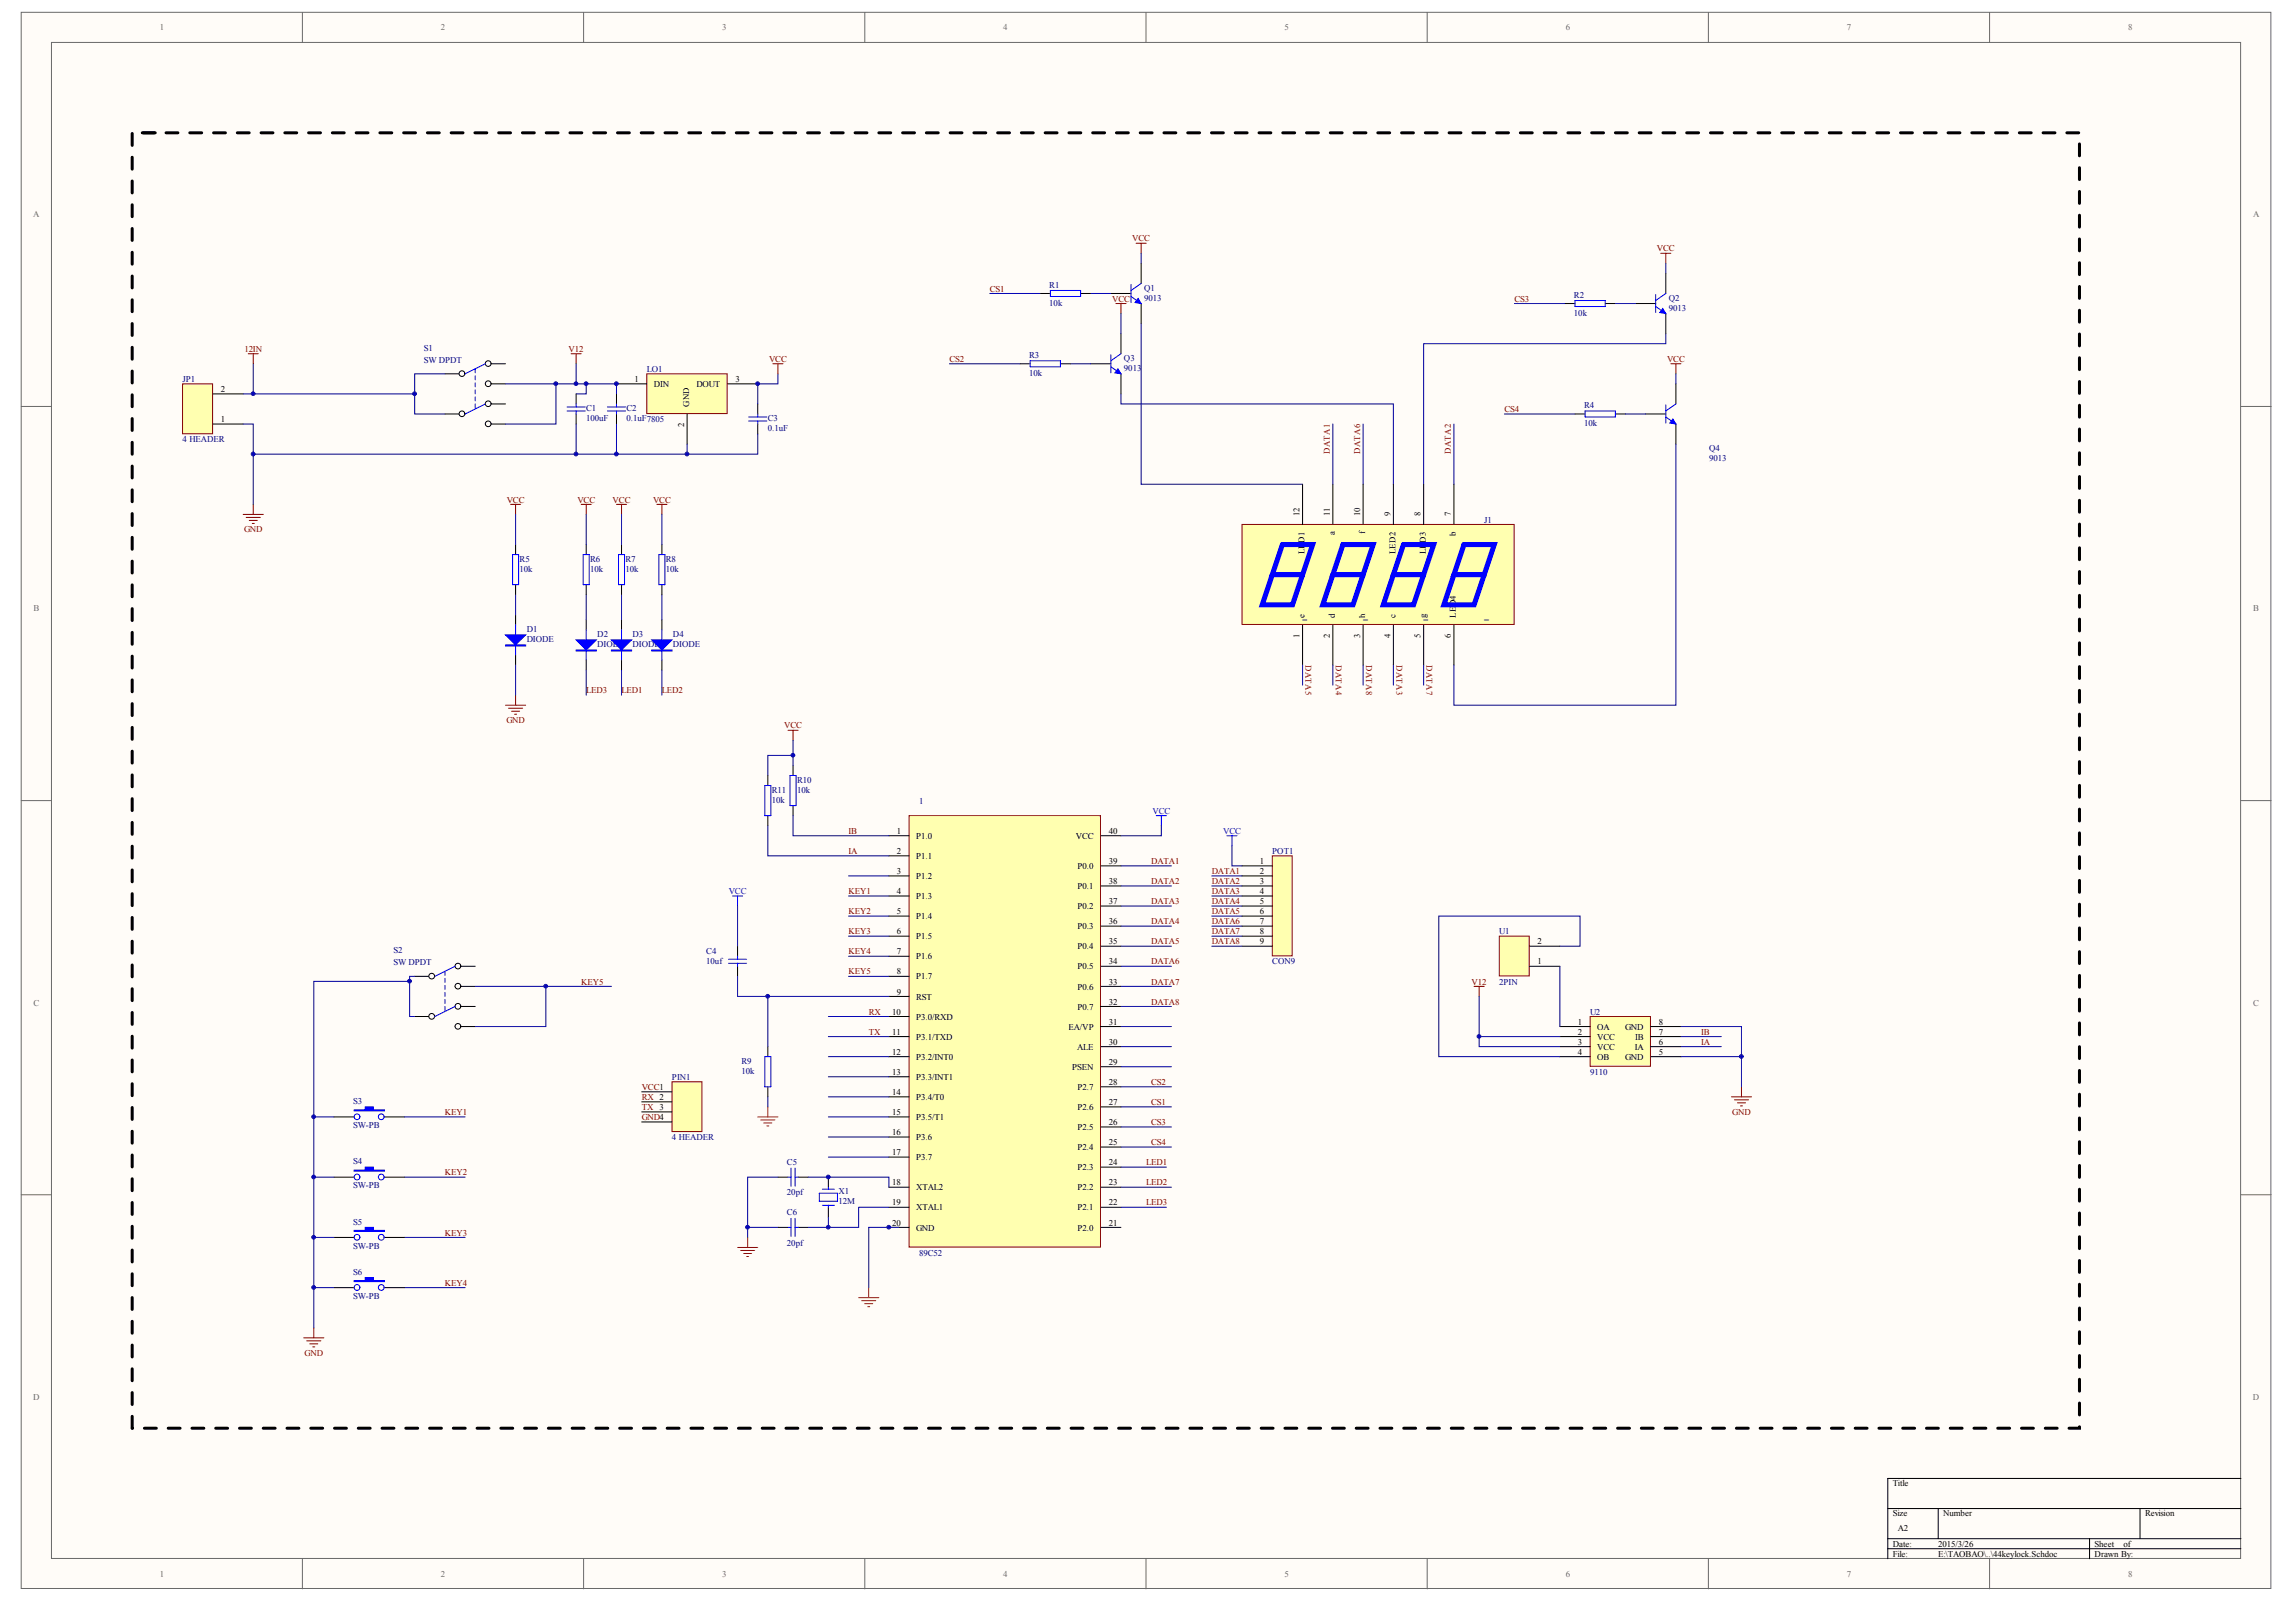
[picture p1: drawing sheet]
<svg xmlns="http://www.w3.org/2000/svg" width="288mm" height="202mm" viewBox="0 0 288 202" stroke-linecap="round" stroke-linejoin="round" font-family="sans-serif">
<defs><g id="words">
<g font-size="1.1" fill="#696969">
<text x="20" y="3.8">1</text>
<text x="55.3" y="3.8">2</text>
<text x="90.5" y="3.8">3</text>
<text x="125.8" y="3.8">4</text>
<text x="161" y="3.8">5</text>
<text x="196.3" y="3.8">6</text>
<text x="231.6" y="3.8">7</text>
<text x="266.8" y="3.8">8</text>
<text x="4.2" y="27.2">A</text>
<text x="282.5" y="27.2">A</text>
<text x="4.2" y="76.7">B</text>
<text x="282.5" y="76.7">B</text>
<text x="4.2" y="126.1">C</text>
<text x="282.5" y="126.1">C</text>
<text x="4.2" y="175.5">D</text>
<text x="282.5" y="175.5">D</text>
<text x="20" y="197.7">1</text>
<text x="55.3" y="197.7">2</text>
<text x="90.5" y="197.7">3</text>
<text x="125.8" y="197.7">4</text>
<text x="161" y="197.7">5</text>
<text x="196.3" y="197.7">6</text>
<text x="231.6" y="197.7">7</text>
<text x="266.8" y="197.7">8</text>
</g>
<g font-size="1.1" fill="#800000">
<text x="142" y="30.3">VCC</text>
<text x="207.7" y="31.5">VCC</text>
<text x="124.1" y="36.6">CS1</text>
<text x="139.4" y="37.8">VCC</text>
<text x="189.9" y="37.8">CS3</text>
<text x="30.6" y="44.1">12IN</text>
<text x="71.3" y="44.1">V12</text>
<text x="96.4" y="45.4">VCC</text>
<text x="119" y="45.4">CS2</text>
<text x="209" y="45.4">VCC</text>
<text x="188.6" y="51.7">CS4</text>
<text x="166.7" y="57" transform="rotate(-90 166.7 57)">DATA1</text>
<text x="170.5" y="57" transform="rotate(-90 170.5 57)">DATA6</text>
<text x="181.9" y="57" transform="rotate(-90 181.9 57)">DATA2</text>
<text x="63.5" y="63">VCC</text>
<text x="72.4" y="63">VCC</text>
<text x="76.8" y="63">VCC</text>
<text x="81.9" y="63">VCC</text>
<text x="30.6" y="66.8">GND</text>
<text x="163.7" y="83.4" transform="rotate(90 163.7 83.4)">DATA5</text>
<text x="167.5" y="83.4" transform="rotate(90 167.5 83.4)">DATA4</text>
<text x="171.3" y="83.4" transform="rotate(90 171.3 83.4)">DATA8</text>
<text x="175.1" y="83.4" transform="rotate(90 175.1 83.4)">DATA3</text>
<text x="178.9" y="83.4" transform="rotate(90 178.9 83.4)">DATA7</text>
<text x="73.5" y="86.9">LED3</text>
<text x="77.9" y="86.9">LED1</text>
<text x="83" y="86.9">LED2</text>
<text x="63.5" y="90.7">GND</text>
<text x="98.3" y="91.3">VCC</text>
<text x="106.4" y="104.6">IB</text>
<text x="106.4" y="107.1">IA</text>
<text x="106.4" y="112.1">KEY1</text>
<text x="144.3" y="108.3">DATA1</text>
<text x="144.3" y="110.9">DATA2</text>
<text x="144.3" y="113.4">DATA3</text>
<text x="151.9" y="109.6">DATA1</text>
<text x="151.9" y="110.9">DATA2</text>
<text x="151.9" y="112.1">DATA3</text>
<text x="151.9" y="113.4">DATA4</text>
<text x="106.4" y="114.6">KEY2</text>
<text x="106.4" y="117.2">KEY3</text>
<text x="106.4" y="119.7">KEY4</text>
<text x="144.3" y="115.9">DATA4</text>
<text x="144.3" y="118.4">DATA5</text>
<text x="151.9" y="114.6">DATA5</text>
<text x="151.9" y="115.9">DATA6</text>
<text x="151.9" y="117.2">DATA7</text>
<text x="151.9" y="118.4">DATA8</text>
<text x="72.9" y="123.5">KEY5</text>
<text x="106.4" y="122.2">KEY5</text>
<text x="144.3" y="120.9">DATA6</text>
<text x="144.3" y="123.5">DATA7</text>
<text x="144.3" y="126">DATA8</text>
<text x="184.5" y="123.5">V12</text>
<text x="108.9" y="127.2">RX</text>
<text x="108.9" y="129.8">TX</text>
<text x="213.3" y="131">IA</text>
<text x="213.3" y="129.8">IB</text>
<text x="80.5" y="136.7">VCC1</text>
<text x="80.5" y="137.9">RX 2</text>
<text x="144.3" y="136">CS2</text>
<text x="55.8" y="139.8">KEY1</text>
<text x="80.5" y="140.5">GND4</text>
<text x="80.5" y="139.2">TX 3</text>
<text x="144.3" y="138.6">CS1</text>
<text x="144.3" y="141.1">CS3</text>
<text x="144.3" y="143.6">CS4</text>
<text x="217.2" y="139.8">GND</text>
<text x="55.8" y="147.4">KEY2</text>
<text x="143.7" y="146.1">LED1</text>
<text x="143.7" y="148.6">LED2</text>
<text x="55.8" y="154.9">KEY3</text>
<text x="143.7" y="151.2">LED3</text>
<text x="55.8" y="161.2">KEY4</text>
<text x="38.2" y="170">GND</text>
</g>
<g font-size="1.1" fill="#000080">
<text x="131.6" y="36.1">R1</text>
<text x="131.6" y="38.3">10k</text>
<text x="143.5" y="36.4">Q1</text>
<text x="143.5" y="37.7">9013</text>
<text x="197.3" y="37.3">R2</text>
<text x="197.3" y="39.6">10k</text>
<text x="209.2" y="37.7">Q2</text>
<text x="209.2" y="39">9013</text>
<text x="22.9" y="47.9">JP1</text>
<text x="53.1" y="44">S1</text>
<text x="53.1" y="45.5">SW DPDT</text>
<text x="81.1" y="46.6">LO1</text>
<text x="129" y="44.9">R3</text>
<text x="129" y="47.1">10k</text>
<text x="140.9" y="45.3">Q3</text>
<text x="140.9" y="46.5">9013</text>
<text x="73.5" y="51.6">C1</text>
<text x="73.5" y="52.8">100uF</text>
<text x="78.6" y="51.6">C2</text>
<text x="78.6" y="52.8">0.1uF7805</text>
<text x="96.3" y="52.8">C3</text>
<text x="198.6" y="51.2">R4</text>
<text x="198.6" y="53.4">10k</text>
<text x="22.9" y="55.5">4 HEADER</text>
<text x="96.3" y="54.1">0.1uF</text>
<text x="214.3" y="56.6">Q4</text>
<text x="214.3" y="57.8">9013</text>
<text x="186.1" y="65.5">J1</text>
<text x="65.1" y="70.4">R5</text>
<text x="65.1" y="71.7">10k</text>
<text x="74" y="70.4">R6</text>
<text x="74" y="71.7">10k</text>
<text x="78.4" y="70.4">R7</text>
<text x="78.4" y="71.7">10k</text>
<text x="83.5" y="70.4">R8</text>
<text x="83.5" y="71.7">10k</text>
<text x="66" y="79.3">D1</text>
<text x="66" y="80.5">DIODE</text>
<text x="74.9" y="79.9">D2</text>
<text x="74.9" y="81.1">DIODE</text>
<text x="79.3" y="79.9">D3</text>
<text x="79.3" y="81.1">DIODE</text>
<text x="84.4" y="79.9">D4</text>
<text x="84.4" y="81.1">DIODE</text>
<text x="163.3" y="78.1">=</text>
<text x="170.9" y="78.1">=</text>
<text x="178.5" y="78.1">=</text>
<text x="186.1" y="78.1">=</text>
<text x="96.8" y="99.4">R11</text>
<text x="96.8" y="100.7">10k</text>
<text x="99.9" y="98.1">R10</text>
<text x="99.9" y="99.4">10k</text>
<text x="115.2" y="100.8">1</text>
<text x="159.5" y="107.1">POT1</text>
<text x="49.3" y="119.6">S2</text>
<text x="88.6" y="119.7">C4</text>
<text x="188" y="117.2">U1</text>
<text x="49.3" y="121.1">SW DPDT</text>
<text x="88.6" y="120.9">10uf</text>
<text x="159.5" y="120.9">CON9</text>
<text x="188" y="123.5">2PIN</text>
<text x="199.4" y="127.2">U2</text>
<text x="84.3" y="135.4">PIN1</text>
<text x="93" y="133.4">R9</text>
<text x="93" y="134.7">10k</text>
<text x="199.4" y="134.8">9110</text>
<text x="44.3" y="138.4">S3</text>
<text x="44.3" y="141.5">SW-PB</text>
<text x="84.3" y="143">4 HEADER</text>
<text x="44.3" y="146">S4</text>
<text x="44.3" y="149">SW-PB</text>
<text x="98.7" y="146.1">C5</text>
<text x="98.7" y="149.9">20pf</text>
<text x="105.1" y="149.8">X1</text>
<text x="44.3" y="153.6">S5</text>
<text x="98.7" y="152.4">C6</text>
<text x="105.1" y="151">12M</text>
<text x="44.3" y="156.6">SW-PB</text>
<text x="44.3" y="159.8">S6</text>
<text x="98.7" y="156.2">20pf</text>
<text x="115.2" y="157.5">89C52</text>
<text x="44.3" y="162.9">SW-PB</text>
</g>
<g font-size="1.1">
<text x="79.5" y="47.9">1</text>
<text x="92.2" y="47.9">3</text>
<text x="27.7" y="52.9">1</text>
<text x="27.7" y="49.2">2</text>
<text x="82" y="48.5">DIN</text>
<text x="85.8" y="53.5" transform="rotate(-90 85.8 53.5)">2</text>
<text x="86.4" y="51" transform="rotate(-90 86.4 51)">GND</text>
<text x="87.3" y="48.5">DOUT</text>
<text x="162.9" y="64.8" transform="rotate(-90 162.9 64.8)">12</text>
<text x="166.7" y="64.8" transform="rotate(-90 166.7 64.8)">11</text>
<text x="170.5" y="64.8" transform="rotate(-90 170.5 64.8)">10</text>
<text x="174.3" y="64.8" transform="rotate(-90 174.3 64.8)">9</text>
<text x="178.1" y="64.8" transform="rotate(-90 178.1 64.8)">8</text>
<text x="181.9" y="64.8" transform="rotate(-90 181.9 64.8)">7</text>
<text x="163.6" y="69.5" transform="rotate(-90 163.6 69.5)">LE</text>
<text x="163.6" y="68.1" transform="rotate(-90 163.6 68.1)">D1</text>
<text x="167.4" y="67.2" transform="rotate(-90 167.4 67.2)">a</text>
<text x="171.2" y="67" transform="rotate(-90 171.2 67)">f</text>
<text x="175" y="69.5" transform="rotate(-90 175 69.5)">LED2</text>
<text x="178.7" y="69.5" transform="rotate(-90 178.7 69.5)">LE</text>
<text x="178.7" y="68.1" transform="rotate(-90 178.7 68.1)">D3</text>
<text x="182.5" y="67.2" transform="rotate(-90 182.5 67.2)">b</text>
<text x="163.6" y="77.5" transform="rotate(-90 163.6 77.5)">e</text>
<text x="167.4" y="77.5" transform="rotate(-90 167.4 77.5)">d</text>
<text x="171.2" y="77.5" transform="rotate(-90 171.2 77.5)">h</text>
<text x="175" y="77.5" transform="rotate(-90 175 77.5)">c</text>
<text x="178.7" y="77.5" transform="rotate(-90 178.7 77.5)">g</text>
<text x="182.5" y="77.5" transform="rotate(-90 182.5 77.5)">LED4</text>
<text x="162.9" y="80" transform="rotate(-90 162.9 80)">1</text>
<text x="166.7" y="80" transform="rotate(-90 166.7 80)">2</text>
<text x="170.5" y="80" transform="rotate(-90 170.5 80)">3</text>
<text x="174.3" y="80" transform="rotate(-90 174.3 80)">4</text>
<text x="178.1" y="80" transform="rotate(-90 178.1 80)">5</text>
<text x="181.9" y="80" transform="rotate(-90 181.9 80)">6</text>
<text x="112.4" y="104.6">1</text>
<text x="112.4" y="107.1">2</text>
<text x="114.9" y="105.2">P1.0</text>
<text x="114.9" y="107.7">P1.1</text>
<text x="134.9" y="105.2">VCC</text>
<text x="139" y="104.6">40</text>
<text x="112.4" y="109.6">3</text>
<text x="112.4" y="112.1">4</text>
<text x="114.9" y="110.2">P1.2</text>
<text x="114.9" y="112.8">P1.3</text>
<text x="135.1" y="111.5">P0.1</text>
<text x="135.1" y="109">P0.0</text>
<text x="139" y="113.4">37</text>
<text x="139" y="110.9">38</text>
<text x="139" y="108.3">39</text>
<text x="158" y="108.3">1</text>
<text x="158" y="109.6">2</text>
<text x="158" y="110.9">3</text>
<text x="158" y="112.1">4</text>
<text x="158" y="113.4">5</text>
<text x="112.4" y="114.6">5</text>
<text x="112.4" y="117.2">6</text>
<text x="112.4" y="119.7">7</text>
<text x="114.9" y="115.3">P1.4</text>
<text x="114.9" y="117.8">P1.5</text>
<text x="135.1" y="119">P0.4</text>
<text x="135.1" y="116.5">P0.3</text>
<text x="135.1" y="114">P0.2</text>
<text x="139" y="118.4">35</text>
<text x="139" y="115.9">36</text>
<text x="158" y="114.6">6</text>
<text x="158" y="115.9">7</text>
<text x="158" y="117.2">8</text>
<text x="158" y="118.4">9</text>
<text x="192.8" y="118.4">2</text>
<text x="112.4" y="122.2">8</text>
<text x="112.4" y="124.7">9</text>
<text x="114.9" y="120.3">P1.6</text>
<text x="114.9" y="122.8">P1.7</text>
<text x="114.9" y="125.3">RST</text>
<text x="135.1" y="124.1">P0.6</text>
<text x="135.1" y="121.6">P0.5</text>
<text x="139" y="126">32</text>
<text x="139" y="123.5">33</text>
<text x="139" y="120.9">34</text>
<text x="192.8" y="120.9">1</text>
<text x="111.9" y="127.2">10</text>
<text x="111.9" y="129.8">11</text>
<text x="114.9" y="127.9">P3.0/RXD</text>
<text x="114.9" y="130.4">P3.1/TXD</text>
<text x="134" y="129.1">EA/VP</text>
<text x="135.1" y="131.6">ALE</text>
<text x="135.1" y="126.6">P0.7</text>
<text x="139" y="131">30</text>
<text x="139" y="128.5">31</text>
<text x="197.8" y="128.5">1</text>
<text x="197.8" y="129.8">2</text>
<text x="197.8" y="131">3</text>
<text x="200.3" y="129.1">OA</text>
<text x="200.3" y="130.4">VCC</text>
<text x="200.3" y="131.6">VCC</text>
<text x="203.8" y="129.1">GND</text>
<text x="205" y="131.6">IA</text>
<text x="205" y="130.4">IB</text>
<text x="208" y="131">6</text>
<text x="208" y="129.8">7</text>
<text x="208" y="128.5">8</text>
<text x="111.9" y="132.3">12</text>
<text x="111.9" y="134.8">13</text>
<text x="111.9" y="137.3">14</text>
<text x="114.9" y="132.9">P3.2/INT0</text>
<text x="114.9" y="135.4">P3.3/INT1</text>
<text x="114.9" y="137.9">P3.4/T0</text>
<text x="134.4" y="134.2">PSEN</text>
<text x="135.1" y="136.7">P2.7</text>
<text x="139" y="136">28</text>
<text x="139" y="133.5">29</text>
<text x="197.8" y="132.3">4</text>
<text x="200.3" y="132.9">OB</text>
<text x="203.8" y="132.9">GND</text>
<text x="208" y="132.3">5</text>
<text x="111.9" y="139.8">15</text>
<text x="111.9" y="142.3">16</text>
<text x="114.9" y="140.5">P3.5/T1</text>
<text x="114.9" y="143">P3.6</text>
<text x="135.1" y="141.7">P2.5</text>
<text x="135.1" y="139.2">P2.6</text>
<text x="139" y="143.6">25</text>
<text x="139" y="141.1">26</text>
<text x="139" y="138.6">27</text>
<text x="111.9" y="144.9">17</text>
<text x="111.9" y="148.6">18</text>
<text x="114.9" y="145.5">P3.7</text>
<text x="114.9" y="149.3">XTAL2</text>
<text x="135.1" y="149.3">P2.2</text>
<text x="135.1" y="146.8">P2.3</text>
<text x="135.1" y="144.2">P2.4</text>
<text x="139" y="148.6">23</text>
<text x="139" y="146.1">24</text>
<text x="111.9" y="151.2">19</text>
<text x="111.9" y="153.7">20</text>
<text x="114.9" y="151.8">XTAL1</text>
<text x="114.9" y="154.3">GND</text>
<text x="135.1" y="154.3">P2.0</text>
<text x="135.1" y="151.8">P2.1</text>
<text x="139" y="153.7">21</text>
<text x="139" y="151.2">22</text>
<text x="237.3" y="186.4">Title</text>
<text x="237.3" y="190.2">Size</text>
<text x="243.6" y="190.2">Number</text>
<text x="268.9" y="190.2">Revision</text>
<text x="237.3" y="193.9">Date:</text>
<text x="237.3" y="195.2">File:</text>
<text x="237.9" y="192">A2</text>
<text x="243" y="193.9">2015/3/26</text>
<text x="243" y="195.2">E:\TAOBAO\..\44keylock.Schdoc</text>
<text x="262.6" y="193.9">Sheet</text>
<text x="262.6" y="195.2">Drawn By:</text>
<text x="266.2" y="193.9">of</text>
</g>
<g font-size="1.1" fill="#00f">
<text x="144.5" y="102">VCC</text>
<text x="153.3" y="104.6">VCC</text>
<text x="91.4" y="112.1">VCC</text>
</g>
</g></defs>
<g fill="#fffcf8" stroke="#696969" stroke-width=".13">
<path d="M2.7 1.5h282v197.7h-282z"/>
<path d="M6.5 5.3h274.4v190.1h-274.4z"/>
</g>
<g fill="none" stroke="#696969" stroke-width=".13">
<path d="M37.9 1.5v3.8M73.2 1.5v3.8M108.4 1.5v3.8M143.7 1.5v3.8M178.9 1.5v3.8M214.2 1.5v3.8M249.4 1.5v3.8M2.7 51h3.8M281 51h3.8M2.7 100.4h3.8M281 100.4h3.8M2.7 149.8h3.8"/>
<path d="M281 149.8h3.8M37.9 195.5v3.7M73.2 195.5v3.7M108.4 195.5v3.7M143.7 195.5v3.7M178.9 195.5v3.7M214.2 195.5v3.7M249.4 195.5v3.7"/>
</g>
<path d="M96.3 131.2v1.3M96.3 136.3v1.2M236.7 189.2h44.3M236.7 192.9h44.3M236.7 194.2h44.3M243 189.2v3.7M262 192.9v2.6M268.3 189.2v3.7M281 185.4h-44.3v10.1" fill="none" stroke="#000" stroke-width=".13"/>
<path d="M91.8 112.4h1.3M92.5 112.4v1.2M95.9 132.5h.7v3.8h-.7z" fill="none" stroke="#00f" stroke-width=".13"/>
<path d="M114 102.3h24v54.1h-24z" fill="#ffffb0" stroke="#800000" stroke-width=".13"/>
<g fill="none" stroke="#000" stroke-width=".13">
<path d="M92.5 118.7v1.2M111.4 104.8h2.6M111.4 107.3h2.6M111.4 109.8h2.6M111.4 112.4h2.6M111.4 114.9h2.6M111.4 117.4h2.6M111.4 119.9h2.6M138 104.8h2.5M138 118.7h2.5M138 116.1h2.5M138 113.6h2.5"/>
<path d="M138 111.1h2.5M138 108.6h2.5M92.5 121.2v1.2M111.4 122.4h2.6M111.4 124.9h2.6M111.4 127.5h2.6M111.4 130h2.6M111.4 132.5h2.6M111.4 135h2.6M111.4 137.5h2.6M138 138.8h2.5M138 136.3h2.5"/>
<path d="M138 133.8h2.5M138 131.2h2.5M138 128.7h2.5M138 126.2h2.5M138 123.7h2.5M138 121.2h2.5M97.5 153.9h1.3M97.5 147.6h1.3M100.1 153.9h1.2M100.1 147.6h1.2M103.9 147.6v1.3M103.9 151.4v1.3"/>
<path d="M111.4 140.1h2.6M111.4 142.6h2.6M111.4 145.1h2.6M111.4 148.9h2.6M111.4 151.4h2.6M111.4 153.9h2.6M138 148.9h2.5M138 151.4h2.5M138 153.9h2.5M138 146.4h2.5M138 143.8h2.5M138 141.3h2.5"/>
</g>
<g fill="none" stroke="#00f" stroke-width=".13">
<path d="M92.5 119.9v.4M145 102.3h1.2M145.6 102.3v1.2M153.8 104.8h1.3M154.5 104.8v1.3M91.3 120.8h2.3M91.3 120.3h2.3M92.5 120.8v.4M98.8 147.6h.4M98.8 153.9h.4M99.2 146.5v2.2M99.2 152.8v2.2"/>
<path d="M99.7 147.6h.4M99.7 146.5v2.2M99.7 152.8v2.2M99.7 153.9h.4M102.7 149.6h2.3v1h-2.3zM103.1 149.1h1.5M103.1 151.1h1.5M103.9 148.9v.2M103.9 151.1v.3"/>
</g>
<g fill="none" stroke="#000080" stroke-width=".13">
<path d="M92.5 113.6v5.1M106.4 112.4h5M106.4 114.9h5M106.4 117.4h5M106.4 119.9h5M106.4 109.8h5M140.5 111.1h6.4M140.5 108.6h6.4M140.5 113.6h6.4M140.5 116.1h6.4M140.5 118.7h6.4M145.6 103.5v1.3h-5.1"/>
<path d="M151.9 112.4h3.8M151.9 114.9h3.8M151.9 117.4h3.8M151.9 109.8h3.8M151.9 111.1h3.8M151.9 113.6h3.8M151.9 116.1h3.8M154.5 106.1v2.5h1.2M103.9 137.5h7.5M103.9 135h7.5M103.9 132.5h7.5M103.9 127.5h7.5"/>
<path d="M106.4 122.4h5M140.5 128.7h6.4M140.5 133.8h6.4M140.5 136.3h6.4M140.5 138.8h6.4M140.5 131.2h6.4M140.5 121.2h6.4M140.5 123.7h6.4M140.5 126.2h6.4M93.7 153.9h3.8M97.5 147.6h-3.8v7.6M101.3 147.6h10.1v1.3"/>
<path d="M103.9 145.1h7.5M103.9 142.6h7.5M103.9 152.7v1.2M111.4 151.4h-3.7v2.5h-6.4M112.7 153.9h-3.8v7.6M140.5 141.3h6.4M140.5 143.8h6.4M140.5 148.9h6.4"/>
</g>
<g fill="none" stroke="#f00" stroke-width=".13">
<path d="M96.3 138.8v1.3M92.5 156.4h2.5M92.9 156.8h1.7M93.2 157.2h1M93.6 157.6h.3M93.7 155.2v1.2M95 140.1h2.5M95.4 140.4h1.8M95.8 140.8h1M96.1 141.2h.3M107.7 162.7h2.5M108 163.1h1.8"/>
<path d="M108.4 163.5h1M108.8 163.9h.2M108.9 161.5v1.2"/>
</g>
<path d="M159.5 107.3h2.5v12.6h-2.5z" fill="#ffffb0" stroke="#800000" stroke-width=".13"/>
<path d="M155.7 108.6h3.8M155.7 109.8h3.8M155.7 111.1h3.8M155.7 112.4h3.8M155.7 113.6h3.8M155.7 114.9h3.8M155.7 116.1h3.8M155.7 117.4h3.8M155.7 118.7h3.8M41.9 140.1h2.5M48.2 140.1h2.5" fill="none" stroke="#000" stroke-width=".13"/>
<path d="M151.9 118.7h3.8M92.5 122.4v2.5h18.9M96.3 124.9v6.3M96.3 137.5v1.3M103.9 130h7.5M103.9 140.1h7.5" fill="none" stroke="#000080" stroke-width=".13"/>
<path d="M17.8 16.7h242.9v162.4h-244.1M16.6 179.1v-162.4h3.8" fill="none" stroke="#000" stroke-width=".38" stroke-dasharray="1.5 1.5"/>
<path d="M44.4 139.2h1.4v-.4h1v.4h1.4v.1h-3.8z" fill-rule="evenodd" fill="#00f" stroke="#00f" stroke-width=".13"/>
<g fill="none" stroke="#00f" stroke-width=".13">
<circle cx="44.8" cy="140" r=".36"/>
<circle cx="47.8" cy="140" r=".36"/>
</g>
<path d="M84.3 135.7h3.7v6.2h-3.7z" fill="#ffffb0" stroke="#800000" stroke-width=".13"/>
<g fill="none" stroke="#000" stroke-width=".13">
<path d="M130.4 36.8h1.3M135.5 36.8h1.2M139.3 36.8h2.5M143.1 33v2.5M143.1 38.1v2.5M196.2 38.1h1.3M201.3 38.1h1.2M205.1 38.1h2.5M208.9 34.3v2.5M208.9 39.3v2.5M127.9 45.6h1.3M133 45.6h1.2"/>
<path d="M136.7 45.6h2.6M140.5 41.8v2.6M140.5 46.9v2.5M197.5 51.9h1.2M202.5 51.9h1.3M206.3 51.9h2.6M210.1 48.1v2.6M210.1 53.2v2.5M80.5 136.9h3.8M80.5 138.2h3.8M80.5 139.4h3.8M41.9 147.6h2.5"/>
<path d="M41.9 155.2h2.5M48.2 147.6h2.5M48.2 155.2h2.5M80.5 140.7h3.8M41.9 161.5h2.5M48.2 161.5h2.5"/>
</g>
<g fill="none" stroke="#00f" stroke-width=".13">
<path d="M131.7 36.4h3.8v.8h-3.8zM141.8 37.2l1.3 .9M141.8 35.7v2.2M143.1 35.5l-1.3 .9M197.5 37.7h3.8v.7h-3.8zM207.6 38.4l1.3 .9M207.6 36.9v2.3M208.9 36.8l-1.3 .9M129.2 45.2h3.8v.8h-3.8zM139.3 46l1.2 .9M139.3 44.5v2.3M140.5 44.4l-1.2 .8"/>
<path d="M198.7 51.5h3.8v.8h-3.8zM208.9 52.3l1.2 .9M208.9 50.8v2.2M210.1 50.7l-1.2 .8"/>
<circle cx="44.8" cy="147.6" r=".36"/>
<circle cx="44.8" cy="155.2" r=".36"/>
<circle cx="47.8" cy="147.6" r=".36"/>
<circle cx="47.8" cy="155.2" r=".36"/>
<circle cx="44.8" cy="161.4" r=".36"/>
<circle cx="47.8" cy="161.4" r=".36"/>
</g>
<g fill="#00f" stroke="#00f" stroke-width=".13">
<path d="M140.2 46.2l.3 .7-.7-.1z"/>
<path d="M142.7 37.4l.4 .7-.8-.2z"/>
<path d="M209.7 52.5l.4 .7-.7-.2z"/>
<path d="M208.5 38.7l.4 .6-.8-.1z"/>
<path d="M44.4 146.7h1.4v-.3h1v.3h1.4v.2h-3.8z" fill-rule="evenodd"/>
<path d="M44.4 154.3h1.4v-.4h1v.4h1.4v.1h-3.8z" fill-rule="evenodd"/>
<path d="M44.4 160.6h1.4v-.4h1v.4h1.4v.1h-3.8z" fill-rule="evenodd"/>
</g>
<g fill="none" stroke="#800000" stroke-width=".13">
<path d="M139.9 38.1h1.3M140.5 38.1v1.2M142.4 30.5h1.3M143.1 30.5v1.3M208.2 31.8h1.3M208.9 31.8v1.2M209.5 45.6h1.3M210.1 45.6v1.3M38.1 167.8h2.5M38.5 168.1h1.7M38.8 168.5h1M39.2 168.9h.3"/>
<path d="M39.3 166.5v1.3"/>
</g>
<g fill="none" stroke="#000080" stroke-width=".13">
<path d="M124.1 36.8h6.3M136.7 36.8h2.6M140.5 39.3v2.5M143.1 31.8v1.2M189.9 38.1h6.3M202.5 38.1h2.6M208.9 33v1.3M119 45.6h8.9M134.2 45.6h2.5M188.6 51.9h8.9M203.8 51.9h2.5M39.3 147.6h2.6"/>
<path d="M39.3 155.2h2.6M50.7 147.6h7.6M50.7 155.2h7.6M50.7 140.1h7.6M39.3 161.5h2.6M50.7 161.5h7.6"/>
</g>
<path d="M81.1 46.9h10.1v5h-10.1z" fill="#ffffb0" stroke="#800000" stroke-width=".13"/>
<path d="M77.3 48.1h3.8M86.1 51.9v3.8M91.2 48.1h3.8" fill="none" stroke="#000" stroke-width=".13"/>
<path d="M22.9 48.1h3.8v6.3h-3.8z" fill="#ffffb0" stroke="#800000" stroke-width=".13"/>
<path d="M26.7 53.2h3.8M26.7 49.4h3.8M55.8 46.9h2.5M72.2 49.4v1.3M72.2 51.9v1.3M77.3 49.4v1.3M77.3 51.9v1.3" fill="none" stroke="#000" stroke-width=".13"/>
<path d="M71.6 44.4h1.3M72.2 44.4v1.2M30.5 64.5h2.5M30.9 64.9h1.7M31.2 65.3h1.1M31.6 65.6h.3M31.8 63.2v1.3" fill="none" stroke="#800000" stroke-width=".13"/>
<path d="M31.8 45.6v3.8h-1.3M31.8 57v6.2" fill="none" stroke="#000080" stroke-width=".13"/>
<path d="M71.1 51.5h2.3M71.1 51h2.3M72.2 50.7v.3M72.2 51.5v.4M76.2 51.5h2.2M76.2 51h2.2M77.3 50.7v.3M77.3 51.5v.4" fill="none" stroke="#00f" stroke-width=".13"/>
<circle cx="57.9" cy="46.9" r=".36" fill="#fffcf8" stroke="#000" stroke-width=".13"/>
<path d="M60.8 45.6h2.6" fill="none" stroke="#000" stroke-width=".13"/>
<circle cx="61.2" cy="45.6" r=".36" fill="#fffcf8" stroke="#000" stroke-width=".13"/>
<path d="M60.8 48.1h2.6" fill="none" stroke="#000" stroke-width=".13"/>
<circle cx="61.2" cy="48.1" r=".36" fill="#fffcf8" stroke="#000" stroke-width=".13"/>
<path d="M55.8 51.9h2.5" fill="none" stroke="#000" stroke-width=".13"/>
<circle cx="57.9" cy="51.9" r=".36" fill="#fffcf8" stroke="#000" stroke-width=".13"/>
<path d="M60.8 50.7h2.6" fill="none" stroke="#000" stroke-width=".13"/>
<circle cx="61.2" cy="50.6" r=".36" fill="#fffcf8" stroke="#000" stroke-width=".13"/>
<path d="M60.8 53.2h2.6" fill="none" stroke="#000" stroke-width=".13"/>
<circle cx="61.2" cy="53.1" r=".36" fill="#fffcf8" stroke="#000" stroke-width=".13"/>
<path d="M59.6 46.2v.6M59.6 47.1v.5M59.6 48v.5M59.6 48.9v.5M59.6 49.8v.5M59.6 50.7v.5M60.8 45.6l-2.5 1.3M60.8 50.7l-2.5 1.2M93.9 52.8h2.2M93.9 52.3h2.2M95 51.9v.4M95 52.8v.4" fill="none" stroke="#00f" stroke-width=".13"/>
<path d="M30.5 53.2h1.3v3.8h54.3v-1.3M31.8 49.4h20.2M55.8 46.9h-3.8v5h3.8M63.4 48.1h13.9v1.3M69.7 48.1v5.1h-6.3M72.2 45.6v2.5M72.2 53.2v3.8M73.5 48.1v1.3h-1.3M77.3 53.2v3.8M95 54.4v2.6h-8.9M97.5 46.9v1.2h-2.5v2.6" fill="none" stroke="#000080" stroke-width=".13"/>
<path d="M95 50.7v1.2M95 53.2v1.2" fill="none" stroke="#000" stroke-width=".13"/>
<path d="M31.1 44.4h1.3M31.8 44.4v1.2M96.9 45.6h1.3M97.5 45.6v1.3" fill="none" stroke="#800000" stroke-width=".13"/>
<path d="M155.7 65.8h34.1v12.5h-34.1z" fill="#ffffb0" stroke="#800000" stroke-width=".13"/>
<g fill="none" stroke="#000" stroke-width=".13">
<path d="M64.6 68.3v1.2M64.6 73.3v1.3M64.6 77.1v1.3M73.5 68.3v1.2M73.5 73.3v1.3M73.5 77.7v1.3M77.9 68.3v1.2M77.9 73.3v1.3M77.9 77.7v1.3M83 68.3v1.2M83 73.3v1.3M83 77.7v1.3"/>
<path d="M163.3 60.7v5.1M163.3 78.4v5M167.1 60.7v5.1M167.1 78.4v5M170.9 60.7v5.1M170.9 78.4v5M174.7 60.7v5.1M174.7 78.4v5M178.5 60.7v5.1M178.5 78.4v5M182.3 60.7v5.1M182.3 78.4v5"/>
<path d="M64.6 82.1v1.3M73.5 82.8v1.2M77.9 82.8v1.2M83 82.8v1.2M52 122.4h2.5"/>
</g>
<path d="M159.5 72.1l-1.2 3.7h3.7l1.3-3.7M160.8 68.3h3.8l-1.3 3.8h-3.8zM167.1 72.1l-1.3 3.7h3.8l1.3-3.7M168.4 68.3h3.8l-1.3 3.8h-3.8zM174.7 72.1l-1.3 3.7h3.8l1.3-3.7M176 68.3h3.8l-1.3 3.8h-3.8zM182.3 72.1l-1.3 3.7h3.8l1.3-3.7M183.6 68.3h3.7l-1.2 3.8h-3.8z" fill="none" stroke="#00f" stroke-width=".63"/>
<g fill="none" stroke="#000080" stroke-width=".13">
<path d="M140.5 49.4v1.3h34.2v10M143.1 40.6v20.1h20.2M167.1 53.2v7.5M170.9 53.2v7.5M182.3 53.2v7.5M208.9 41.8v1.3h-30.4v17.6M210.1 55.7v32.7h-27.8v-5M210.1 46.9v1.2M64.6 64.5v3.8M64.6 74.6v2.5M73.5 64.5v3.8M73.5 74.6v3.1"/>
<path d="M77.9 64.5v3.8M77.9 74.6v3.1M83 64.5v3.8M83 74.6v3.1M64.6 83.4v3.8M73.5 84v3.2M77.9 84v3.2M83 84v3.2M163.3 83.4v2.5M167.1 83.4v2.5M170.9 83.4v2.5M174.7 83.4v2.5"/>
<path d="M178.5 83.4v2.5"/>
</g>
<path d="M64.3 69.5h.7v3.8h-.7zM64.6 78.4v3.7M73.1 69.5h.8v3.8h-.8zM73.5 79v3.8M77.5 69.5h.8v3.8h-.8zM77.9 79v3.8M82.6 69.5h.8v3.8h-.8zM83 79v3.8" fill="none" stroke="#00f" stroke-width=".13"/>
<g fill="#00f" stroke="#00f" stroke-width=".13">
<path d="M63.4 79.6h2.5l-1.3 1.3z"/>
<path d="M72.2 80.2h2.6l-1.3 1.3z"/>
<path d="M76.7 80.2h2.5l-1.3 1.3z"/>
<path d="M81.7 80.2h2.6l-1.3 1.3z"/>
<path d="M63.4 80.9h2.5v.1h-2.5z" fill-rule="evenodd"/>
<path d="M72.2 81.5h2.6v.1h-2.6z" fill-rule="evenodd"/>
<path d="M76.7 81.5h2.5v.1h-2.5z" fill-rule="evenodd"/>
<path d="M81.7 81.5h2.6v.1h-2.6z" fill-rule="evenodd"/>
</g>
<g fill="none" stroke="#800000" stroke-width=".13">
<path d="M64 63.2h1.3M64.6 63.2v1.3M72.9 63.2h1.2M73.5 63.2v1.3M77.3 63.2h1.3M77.9 63.2v1.3M82.4 63.2h1.2M83 63.2v1.3M63.4 88.4h2.5M63.8 88.8h1.7M64.1 89.2h1M64.5 89.6h.3"/>
<path d="M64.6 87.2v1.2"/>
</g>
<circle cx="54.1" cy="122.4" r=".36" fill="#fffcf8" stroke="#000" stroke-width=".13"/>
<path d="M57.1 121.2h2.5" fill="none" stroke="#000" stroke-width=".13"/>
<circle cx="57.4" cy="121.1" r=".36" fill="#fffcf8" stroke="#000" stroke-width=".13"/>
<path d="M57.1 123.7h2.5" fill="none" stroke="#000" stroke-width=".13"/>
<circle cx="57.4" cy="123.7" r=".36" fill="#fffcf8" stroke="#000" stroke-width=".13"/>
<path d="M52 127.5h2.5" fill="none" stroke="#000" stroke-width=".13"/>
<circle cx="54.1" cy="127.4" r=".36" fill="#fffcf8" stroke="#000" stroke-width=".13"/>
<path d="M57.1 126.2h2.5" fill="none" stroke="#000" stroke-width=".13"/>
<circle cx="57.4" cy="126.2" r=".36" fill="#fffcf8" stroke="#000" stroke-width=".13"/>
<path d="M57.1 128.7h2.5" fill="none" stroke="#000" stroke-width=".13"/>
<circle cx="57.4" cy="128.7" r=".36" fill="#fffcf8" stroke="#000" stroke-width=".13"/>
<path d="M55.8 121.8v.5M55.8 122.7v.5M55.8 123.6v.5M55.8 124.4v.5M55.8 125.3v.5M55.8 126.2v.5M57.1 121.2l-2.6 1.2M57.1 126.2l-2.6 1.3" fill="none" stroke="#00f" stroke-width=".13"/>
<path d="M51.4 123.1h-12.1v43.4M52 122.4h-.6v5.1h.6M59.6 123.7h17.1M68.4 123.7v5h-8.8M39.3 140.1h2.6" fill="none" stroke="#000080" stroke-width=".13"/>
<path d="M199.4 127.5h7.5v6.2h-7.5z" fill="#ffffb0" stroke="#800000" stroke-width=".13"/>
<path d="M195.6 128.7h3.8M195.6 130h3.8M195.6 131.2h3.8M195.6 132.5h3.8M207 128.7h3.8M207 130h3.8M207 131.2h3.8M207 132.5h3.8" fill="none" stroke="#000" stroke-width=".13"/>
<path d="M185.5 124.9v5.1h10.1M185.5 130v1.2h10.1M210.8 128.7h7.5v7.6M210.8 130h5M210.8 131.2h5M210.8 132.5h7.5" fill="none" stroke="#000080" stroke-width=".13"/>
<path d="M184.8 123.7h1.3M185.5 123.7v1.2M217.1 137.5h2.5M217.5 137.9h1.7M217.8 138.3h1M218.2 138.7h.3M218.3 136.3v1.2" fill="none" stroke="#800000" stroke-width=".13"/>
<path d="M188 117.4h3.7v5h-3.7z" fill="#ffffb0" stroke="#800000" stroke-width=".13"/>
<path d="M96.3 97.2v1.3M99.4 96v1.2M96.3 102.3v1.2M99.4 101v1.3M191.8 118.7h3.8M191.8 121.2h3.8" fill="none" stroke="#000" stroke-width=".13"/>
<path d="M99.4 94.7h-3.1v2.5M99.4 92.8v3.2M96.3 103.5v3.8h15.1M99.4 102.3v2.5h12M195.6 118.7h2.5v-3.8h-17.7v17.6h15.2M195.6 121.2v7.5M140.5 151.4h5.7M140.5 146.4h5.7" fill="none" stroke="#000080" stroke-width=".13"/>
<path d="M95.9 98.5h.7v3.8h-.7zM99.1 97.2h.7v3.8h-.7z" fill="none" stroke="#00f" stroke-width=".13"/>
<path d="M98.8 91.6h1.3M99.4 91.6v1.2" fill="none" stroke="#800000" stroke-width=".13"/>
<g fill="#000080" stroke="#000080" stroke-width=".13">
<circle cx="31.7" cy="56.9" r=".23"/>
<circle cx="31.7" cy="49.4" r=".23"/>
<circle cx="39.3" cy="161.4" r=".23"/>
<circle cx="39.3" cy="155.1" r=".23"/>
<circle cx="39.3" cy="147.6" r=".23"/>
<circle cx="39.3" cy="140" r=".23"/>
<circle cx="51.3" cy="123" r=".23"/>
<circle cx="52" cy="49.4" r=".23"/>
<circle cx="68.4" cy="123.7" r=".23"/>
<circle cx="69.7" cy="48.1" r=".23"/>
<circle cx="72.2" cy="56.9" r=".23"/>
<circle cx="72.2" cy="48.1" r=".23"/>
<circle cx="73.5" cy="48.1" r=".23"/>
<circle cx="77.3" cy="56.9" r=".23"/>
<circle cx="77.3" cy="48.1" r=".23"/>
<circle cx="86.1" cy="56.9" r=".23"/>
<circle cx="93.7" cy="153.9" r=".23"/>
<circle cx="95" cy="48.1" r=".23"/>
<circle cx="96.3" cy="124.9" r=".23"/>
<circle cx="99.4" cy="94.7" r=".23"/>
<circle cx="103.8" cy="153.9" r=".23"/>
<circle cx="103.8" cy="147.6" r=".23"/>
<circle cx="111.4" cy="153.9" r=".23"/>
<circle cx="185.4" cy="130" r=".23"/>
<circle cx="218.3" cy="132.5" r=".23"/>
</g>
<use href="#words"/>
</svg>
